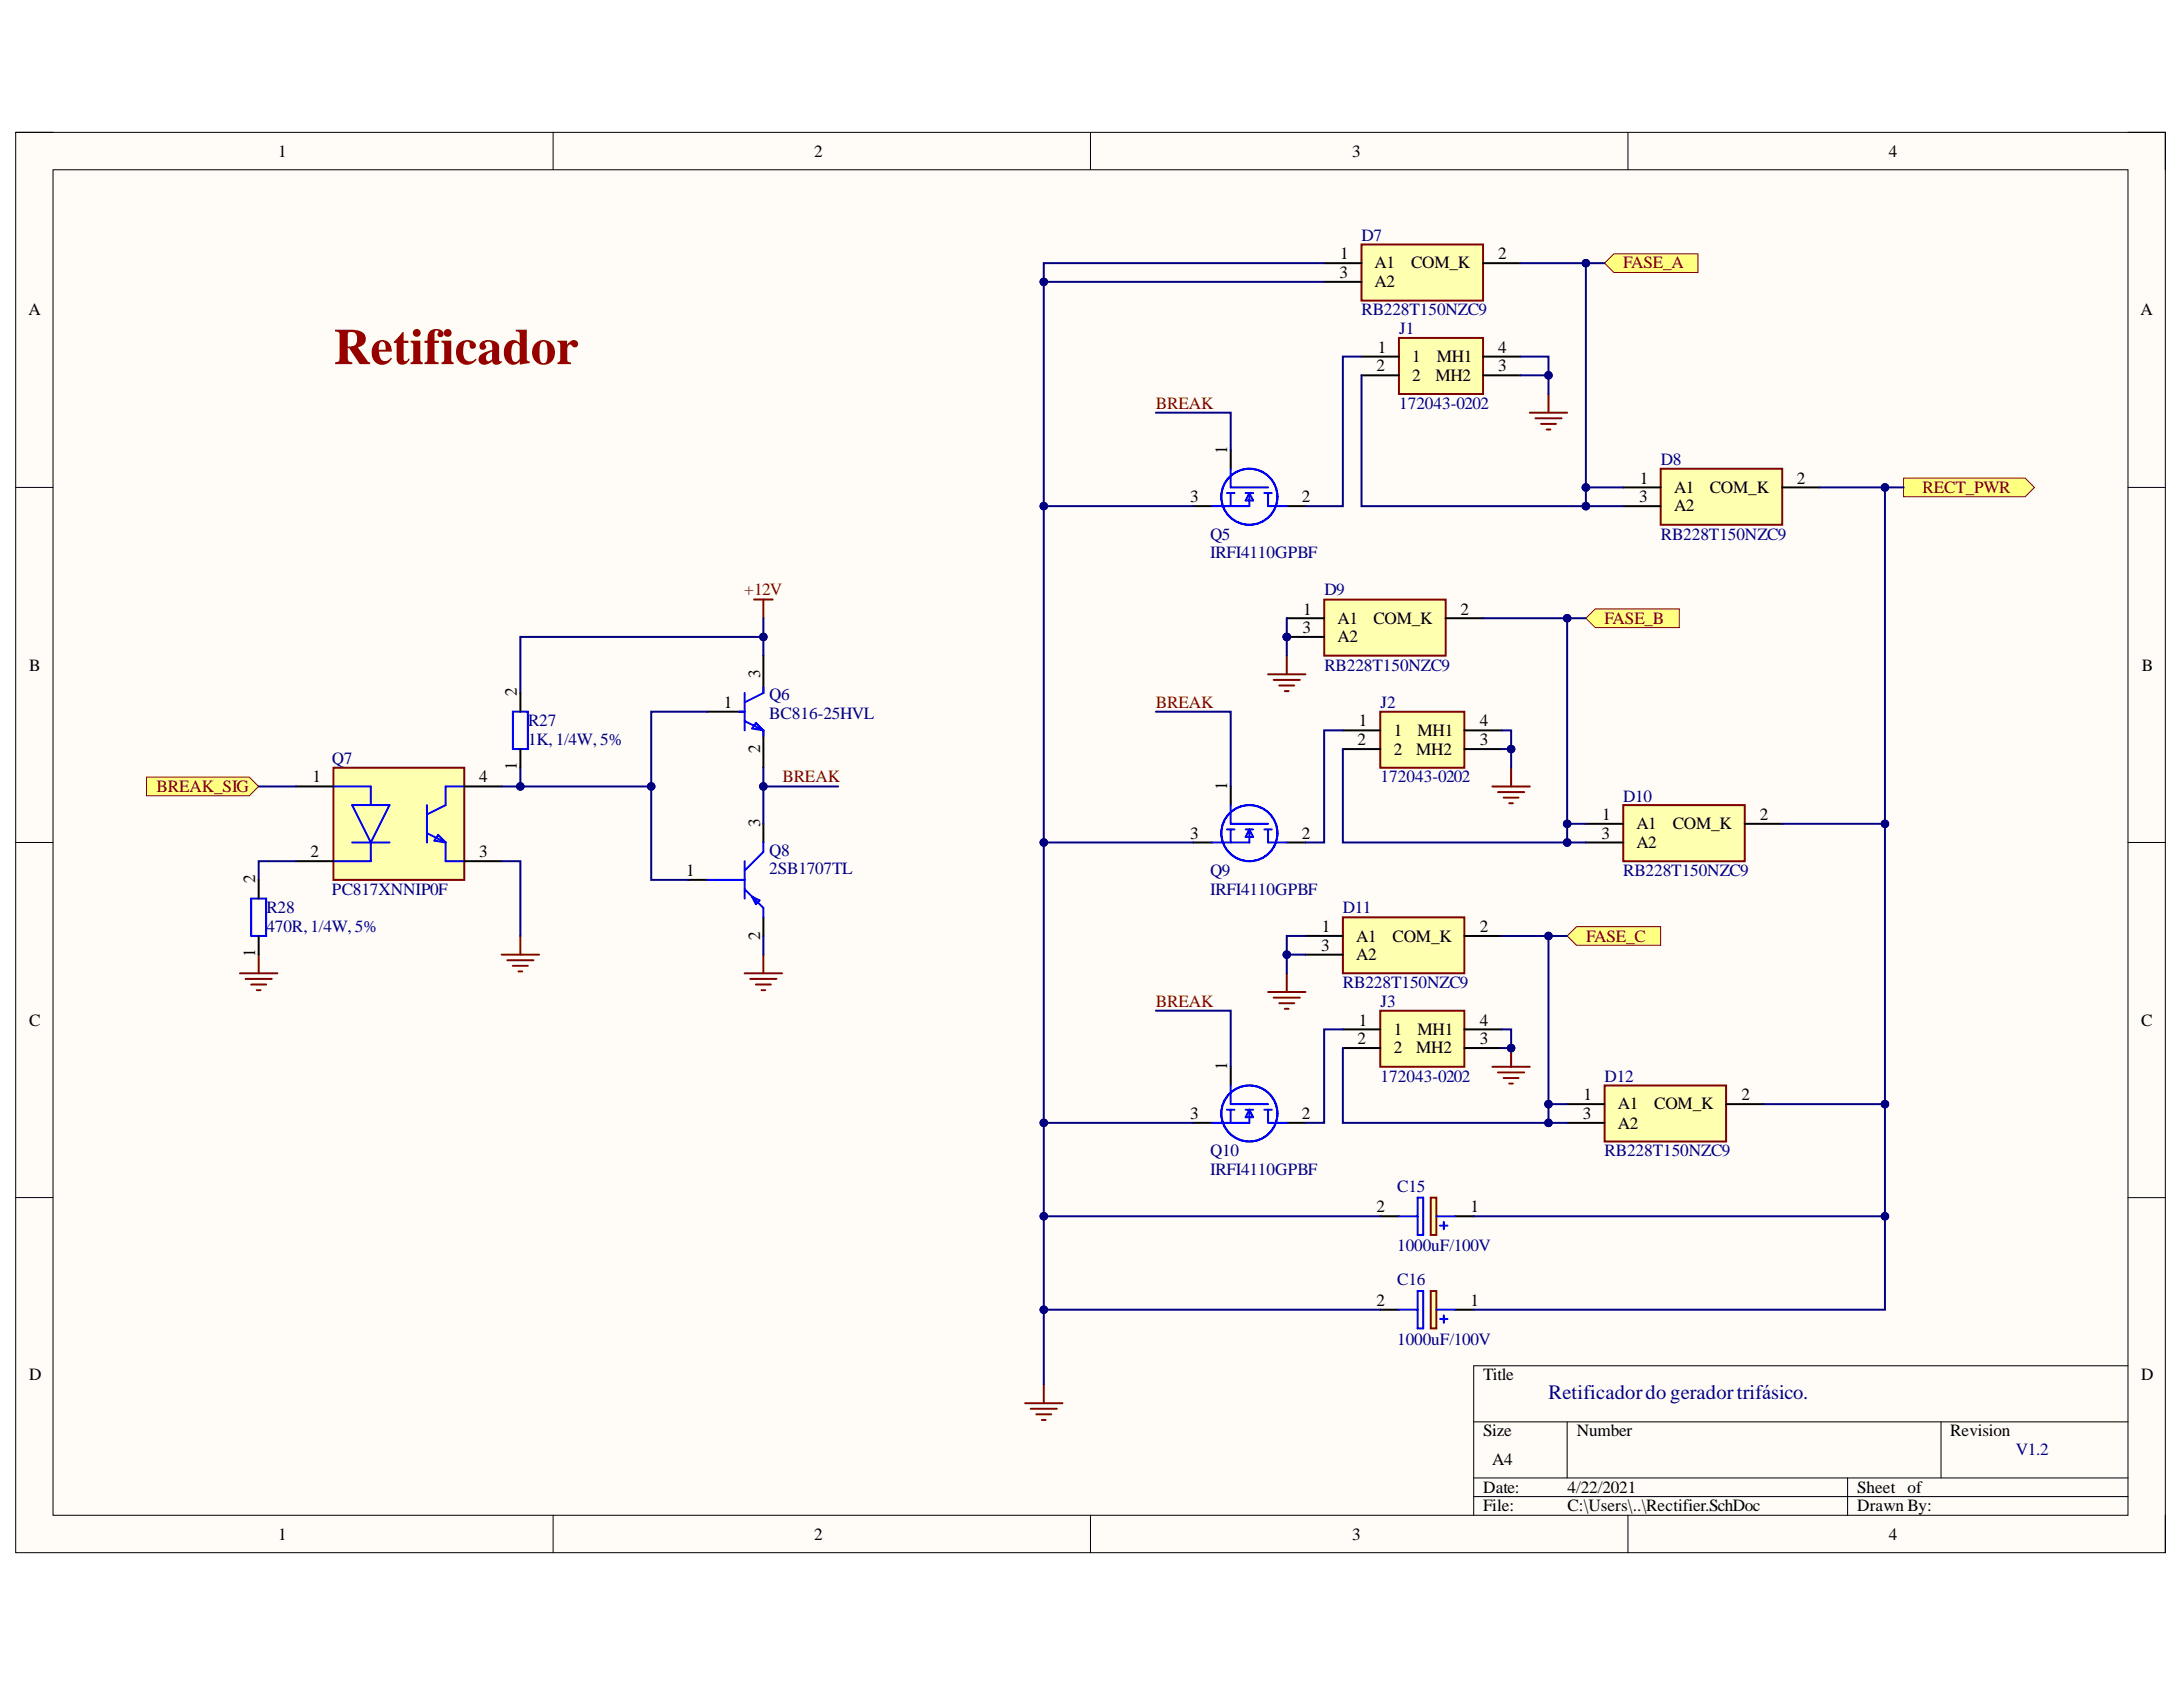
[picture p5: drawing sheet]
<svg xmlns="http://www.w3.org/2000/svg" width="279mm" height="216mm" viewBox="0 0 279 216" stroke-linecap="round" stroke-linejoin="round" font-family="sans-serif">
<defs><g id="words">
<text font-size="6.5" fill="#980000" x="42.7" y="46.6">Retificador</text>
<text font-size="2.6" fill="#000080" x="198.2" y="179">Retificadordo geradortrifásico.</text>
<g font-size="2.2">
<text x="35.6" y="20">1</text>
<text x="104.2" y="20">2</text>
<text x="173.1" y="20">3</text>
<text x="241.7" y="20">4</text>
<text x="171.5" y="35.6">3</text>
<text x="171.5" y="33.2">1</text>
<text x="175.9" y="34.3">A1</text>
<text x="180.6" y="34.3">COM_K</text>
<text x="191.8" y="33.2">2</text>
<text x="3.6" y="40.3">A</text>
<text x="175.9" y="36.8">A2</text>
<text x="274" y="40.3">A</text>
<text x="176.2" y="47.5">2</text>
<text x="176.4" y="45.2">1</text>
<text x="180.8" y="46.3">1</text>
<text x="183.9" y="46.3">MH1</text>
<text x="191.8" y="47.5">3</text>
<text x="191.8" y="45.2">4</text>
<text x="180.8" y="48.7">2</text>
<text x="183.7" y="48.7">MH2</text>
<text x="157.1" y="58.1" transform="rotate(-90 157.1 58.1)">1</text>
<text x="152.3" y="64.3">3</text>
<text x="166.6" y="64.3">2</text>
<text x="209.8" y="64.3">3</text>
<text x="209.9" y="61.9">1</text>
<text x="214.3" y="63.1">A1</text>
<text x="214.3" y="65.5">A2</text>
<text x="218.8" y="63.1">COM_K</text>
<text x="230" y="61.9">2</text>
<text x="166.7" y="81">3</text>
<text x="166.8" y="78.6">1</text>
<text x="171.2" y="79.8">A1</text>
<text x="171.2" y="82.2">A2</text>
<text x="175.8" y="79.8">COM_K</text>
<text x="186.9" y="78.6">2</text>
<text x="3.7" y="85.8">B</text>
<text x="66.1" y="89.1" transform="rotate(-90 66.1 89.1)">2</text>
<text x="97.3" y="86.8" transform="rotate(-90 97.3 86.8)">3</text>
<text x="274.1" y="85.8">B</text>
<text x="92.6" y="90.6">1</text>
<text x="173.7" y="95.4">2</text>
<text x="173.9" y="92.9">1</text>
<text x="178.4" y="94.2">1</text>
<text x="181.4" y="94.2">MH1</text>
<text x="189.4" y="95.4">3</text>
<text x="189.4" y="92.9">4</text>
<text x="40" y="100.1">1</text>
<text x="61.3" y="100.1">4</text>
<text x="66.1" y="98.6" transform="rotate(-90 66.1 98.6)">1</text>
<text x="97.3" y="96.4" transform="rotate(-90 97.3 96.4)">2</text>
<text x="157.1" y="101.1" transform="rotate(-90 157.1 101.1)">1</text>
<text x="178.4" y="96.6">2</text>
<text x="181.3" y="96.6">MH2</text>
<text x="97.3" y="105.9" transform="rotate(-90 97.3 105.9)">3</text>
<text x="152.3" y="107.3">3</text>
<text x="166.6" y="107.3">2</text>
<text x="205" y="107.3">3</text>
<text x="205" y="104.9">1</text>
<text x="209.4" y="106.1">A1</text>
<text x="214.1" y="106.1">COM_K</text>
<text x="225.3" y="104.9">2</text>
<text x="32.7" y="113.1" transform="rotate(-90 32.7 113.1)">2</text>
<text x="39.8" y="109.7">2</text>
<text x="61.3" y="109.7">3</text>
<text x="87.8" y="112.1">1</text>
<text x="209.4" y="108.5">A2</text>
<text x="169.2" y="119.3">1</text>
<text x="189.4" y="119.3">2</text>
<text x="32.7" y="122.5" transform="rotate(-90 32.7 122.5)">1</text>
<text x="97.3" y="120.3" transform="rotate(-90 97.3 120.3)">2</text>
<text x="169.1" y="121.7">3</text>
<text x="173.6" y="120.5">A1</text>
<text x="173.6" y="122.9">A2</text>
<text x="178.2" y="120.5">COM_K</text>
<text x="3.7" y="131.2">C</text>
<text x="173.9" y="131.2">1</text>
<text x="189.4" y="131.2">4</text>
<text x="274.1" y="131.2">C</text>
<text x="157.1" y="137" transform="rotate(-90 157.1 137)">1</text>
<text x="173.7" y="133.6">2</text>
<text x="178.4" y="132.4">1</text>
<text x="178.4" y="134.8">2</text>
<text x="181.3" y="134.8">MH2</text>
<text x="181.4" y="132.4">MH1</text>
<text x="189.4" y="133.6">3</text>
<text x="152.3" y="143.2">3</text>
<text x="166.6" y="143.2">2</text>
<text x="202.6" y="143.2">3</text>
<text x="202.7" y="140.8">1</text>
<text x="207.1" y="142">A1</text>
<text x="211.7" y="142">COM_K</text>
<text x="222.9" y="140.8">2</text>
<text x="207.1" y="144.4">A2</text>
<text x="176.2" y="155.2">2</text>
<text x="188.2" y="155.2">1</text>
<text x="176.2" y="167.1">2</text>
<text x="188.2" y="167.1">1</text>
<text x="3.7" y="176.7">D</text>
<text x="189.8" y="176.7">Title</text>
<text x="274.1" y="176.7">D</text>
<text x="189.8" y="183.8">Size</text>
<text x="201.8" y="183.8">Number</text>
<text x="249.6" y="183.8">Revision</text>
<text x="189.8" y="191">Date:</text>
<text x="191" y="187.5">A4</text>
<text x="200.6" y="191">4/22/2021</text>
<text x="237.7" y="191">Sheet of</text>
<text x="35.6" y="197">1</text>
<text x="104.2" y="197">2</text>
<text x="173.1" y="197">3</text>
<text x="189.8" y="193.4">File:</text>
<text x="200.6" y="193.4">C:\Users\..\Rectifier.SchDoc</text>
<text x="237.7" y="193.4">Drawn By:</text>
<text x="241.7" y="197">4</text>
</g>
<g font-size="2.2" fill="#000080">
<text x="174.2" y="30.8">D7</text>
<text x="174.2" y="40.3">RB228T150NZC9</text>
<text x="179.1" y="42.7">J1</text>
<text x="179.1" y="52.3">172043-0202</text>
<text x="212.6" y="59.5">D8</text>
<text x="154.9" y="69.1">Q5</text>
<text x="154.9" y="71.5">IRFI4110GPBF</text>
<text x="212.6" y="69.1">RB228T150NZC9</text>
<text x="169.5" y="76.2">D9</text>
<text x="98.5" y="89.6">Q6</text>
<text x="169.5" y="85.8">RB228T150NZC9</text>
<text x="67.6" y="92.9">R27</text>
<text x="67.6" y="95.4">1K, 1/4W, 5%</text>
<text x="98.5" y="92">BC816-25HVL</text>
<text x="176.7" y="90.6">J2</text>
<text x="42.5" y="97.8">Q7</text>
<text x="176.7" y="100.1">172043-0202</text>
<text x="207.7" y="102.6">D10</text>
<text x="98.5" y="109.5">Q8</text>
<text x="98.5" y="111.9">2SB1707TL</text>
<text x="154.9" y="112.1">Q9</text>
<text x="207.7" y="112.1">RB228T150NZC9</text>
<text x="34.1" y="116.9">R28</text>
<text x="34.1" y="119.3">470R, 1/4W, 5%</text>
<text x="42.5" y="114.5">PC817XNNIP0F</text>
<text x="154.9" y="114.5">IRFI4110GPBF</text>
<text x="171.9" y="116.9">D11</text>
<text x="171.9" y="126.4">RB228T150NZC9</text>
<text x="176.7" y="128.9">J3</text>
<text x="176.7" y="138.4">172043-0202</text>
<text x="205.4" y="138.4">D12</text>
<text x="154.9" y="148">Q10</text>
<text x="205.4" y="148">RB228T150NZC9</text>
<text x="154.9" y="150.4">IRFI4110GPBF</text>
<text x="178.8" y="152.6">C15</text>
<text x="178.8" y="160.2">1000uF/100V</text>
<text x="178.8" y="164.5">C16</text>
<text x="178.8" y="172.2">1000uF/100V</text>
<text x="258" y="186.2">V1.2</text>
</g>
<g font-size="2.2" fill="#800000">
<text x="207.7" y="34.3">FASE_A</text>
<text x="147.9" y="52.3">BREAK</text>
<text x="246.1" y="63.1">RECT_PWR</text>
<text x="95.2" y="76.2">+12V</text>
<text x="205.4" y="79.8">FASE_B</text>
<text x="147.9" y="90.6">BREAK</text>
<text x="20" y="101.3">BREAK_SIG</text>
<text x="100.2" y="100.1">BREAK</text>
<text x="203" y="120.5">FASE_C</text>
<text x="147.9" y="128.9">BREAK</text>
</g>
</g></defs>
<path d="M2 16.9h275.1v181.8h-275.1z" fill-rule="evenodd" fill="#fffcf8"/>
<path d="M2 16.9h275.1v181.8h-275.1z" fill="none" stroke="#000" stroke-width=".13"/>
<path d="M6.8 21.7h265.6v172.2h-265.6z" fill-rule="evenodd" fill="#fffcf8"/>
<g fill="none" stroke="#000" stroke-width=".13">
<path d="M2 16.9h4.8M70.8 16.9v4.8M139.6 16.9v4.8M208.4 16.9v4.8M272.4 16.9h4.7v4.8M6.8 21.7h265.6v172.2h-265.6zM2 62.4h4.8M272.4 62.4h4.7M2 107.8h4.8M272.4 107.8h4.7M2 153.3h4.8M272.4 153.3h4.7"/>
<path d="M272.4 174.8h-83.8v19.1M70.8 193.9v4.8M139.6 193.9v4.8M188.6 182h83.8M188.6 189.1h83.8M188.6 191.5h83.8M200.6 182v7.1M208.4 193.9v4.8M236.5 189.1v4.8M248.4 182v7.1M277.1 193.9v4.8"/>
</g>
<path d="M157.5 57.6v2.4M152.7 64.8h2.4M164.7 64.8h2.4M152.7 107.8h2.4M157.5 100.6v2.4M164.7 107.8h2.4M157.5 136.5v2.4M152.7 143.7h2.4M164.7 143.7h2.4" fill="none" stroke="#000" stroke-width=".25"/>
<g fill="none" stroke="#00f" stroke-width=".25">
<path d="M157.5 60v2.4h4.8M157 63.1h1M157.5 63.1v1.7M159.4 63.1h1M159.9 63.1v1.7h-4.8M159.9 63.1l.5 1h-1zM161.8 63.1h1M162.3 63.1v1.7h2.4M157 106.1h1M157.5 103v2.4h4.8M157.5 106.1v1.7M159.4 106.1h1"/>
<path d="M159.9 106.1v1.7h-4.8M159.9 106.1l.5 1h-1zM161.8 106.1h1M162.3 106.1v1.7h2.4M157.5 138.9v2.4h4.8M157 142h1M157.5 142v1.7M159.4 142h1M159.9 142v1.7h-4.8M159.9 142l.5 1h-1zM161.8 142h1M162.3 142v1.7h2.4"/>
<circle cx="159.9" cy="63.6" r="3.6"/>
<circle cx="159.9" cy="106.6" r="3.6"/>
<circle cx="159.9" cy="142.5" r="3.6"/>
</g>
<path d="M212.5 60h15.6v7.2h-15.6z" fill-rule="evenodd" fill="#ffffb0"/>
<path d="M212.5 60h15.6v7.2h-15.6z" fill="none" stroke="#800000" stroke-width=".25"/>
<path d="M207.8 62.4h4.7M207.8 64.8h4.7M228.1 62.4h4.8" fill="none" stroke="#000" stroke-width=".25"/>
<path d="M174.3 31.3h15.5v7.2h-15.5z" fill-rule="evenodd" fill="#ffffb0"/>
<path d="M174.3 31.3h15.5v7.2h-15.5zM131.2 179.6h4.8M133.6 177.2v2.4M131.9 180.3h3.4M132.6 181h1.9M133.4 181.7h.4" fill="none" stroke="#800000" stroke-width=".25"/>
<path d="M169.5 33.7h4.8M169.5 36.1h4.8M189.8 33.7h4.8" fill="none" stroke="#000" stroke-width=".25"/>
<circle cx="164.7" cy="81.5" r=".48" fill="#000080"/>
<circle cx="164.7" cy="81.5" r=".48" fill="none" stroke="#000080" stroke-width=".13"/>
<path d="M169.5 76.7h15.5v7.2h-15.5z" fill-rule="evenodd" fill="#ffffb0"/>
<path d="M169.5 76.7h15.5v7.2h-15.5z" fill="none" stroke="#800000" stroke-width=".25"/>
<path d="M164.7 79.1h4.8M185 79.1h4.8M164.7 81.5h4.8" fill="none" stroke="#000" stroke-width=".25"/>
<circle cx="164.7" cy="81.5" r=".48" fill="#000080"/>
<circle cx="164.7" cy="81.5" r=".48" fill="none" stroke="#000080" stroke-width=".13"/>
<path d="M162.3 86.3h4.8M163 87h3.4M163.7 87.7h1.9M164.5 88.5h.4M164.7 83.9v2.4" fill="none" stroke="#800000" stroke-width=".25"/>
<path d="M207.8 103h15.5v7.2h-15.5z" fill-rule="evenodd" fill="#ffffb0"/>
<path d="M207.8 103h15.5v7.2h-15.5z" fill="none" stroke="#800000" stroke-width=".25"/>
<path d="M203 105.4h4.8M203 107.8h4.8M223.3 105.4h4.8" fill="none" stroke="#000" stroke-width=".25"/>
<path d="M171.9 117.4h15.5v7.2h-15.5z" fill-rule="evenodd" fill="#ffffb0"/>
<path d="M171.9 117.4h15.5v7.2h-15.5zM162.3 127h4.8M163 127.7h3.4M163.7 128.4h1.9M164.5 129.1h.4M164.7 124.6v2.4" fill="none" stroke="#800000" stroke-width=".25"/>
<path d="M167.1 119.8h4.8M187.4 119.8h4.8M167.1 122.2h4.8" fill="none" stroke="#000" stroke-width=".25"/>
<path d="M205.4 138.9h15.5v7.2h-15.5z" fill-rule="evenodd" fill="#ffffb0"/>
<path d="M205.4 138.9h15.5v7.2h-15.5z" fill="none" stroke="#800000" stroke-width=".25"/>
<path d="M200.6 141.3h4.8M200.6 143.7h4.8M220.9 141.3h4.8" fill="none" stroke="#000" stroke-width=".25"/>
<path d="M42.7 98.3h16.7v14.3h-16.7z" fill-rule="evenodd" fill="#ffffb0"/>
<path d="M42.7 98.3h16.7v14.3h-16.7zM30.7 124.6h4.8M31.4 125.3h3.4M32.1 126h2M32.9 126.7h.4M33.1 122.2v2.4" fill="none" stroke="#800000" stroke-width=".25"/>
<path d="M42.7 100.6h4.8v2.4M45.1 103h4.8l-2.4 4.8zM45.1 107.8h4.8M47.5 107.8v2.4h-4.8M54.6 103v4.8M54.6 106.6l2.4 1.2M56.1 106.9l.9 .9-1.4-.2zM57 107.8v2.4h2.4M59.4 100.6h-2.4v2.4l-2.4 1.2" fill="none" stroke="#00f" stroke-width=".25"/>
<path d="M37.9 100.6h4.8M37.9 110.2h4.8M59.4 100.6h4.8M59.4 110.2h4.8" fill="none" stroke="#000" stroke-width=".25"/>
<path d="M18.8 99.5h13.1l1.2 1.1-1.2 1.2h-13.1z" fill-rule="evenodd" fill="#ffff80"/>
<path d="M18.8 99.5h13.1l1.2 1.1-1.2 1.2h-13.1z" fill="none" stroke="#800000" stroke-width=".13"/>
<path d="M96.5 76.7h2.4M97.7 76.7v2.4M66.6 119.8v2.4M64.2 122.2h4.8M64.9 122.9h3.4M65.6 123.6h2M66.4 124.3h.4M95.3 124.6h4.8M96 125.3h3.4M96.7 126h2M97.5 126.7h.4M97.7 122.2v2.4" fill="none" stroke="#800000" stroke-width=".25"/>
<path d="M200.6 119.8l1.2-1.2h10.7v2.4h-10.7z" fill-rule="evenodd" fill="#ffff80"/>
<path d="M200.6 119.8l1.2-1.2h10.7v2.4h-10.7z" fill="none" stroke="#800000" stroke-width=".13"/>
<path d="M205.4 33.7l1.2-1.2h10.7v2.4h-10.7z" fill-rule="evenodd" fill="#ffff80"/>
<path d="M205.4 33.7l1.2-1.2h10.7v2.4h-10.7z" fill="none" stroke="#800000" stroke-width=".13"/>
<path d="M203 79.1l1.2-1.2h10.7v2.4h-10.7z" fill-rule="evenodd" fill="#ffff80"/>
<path d="M203 79.1l1.2-1.2h10.7v2.4h-10.7z" fill="none" stroke="#800000" stroke-width=".13"/>
<path d="M243.6 61.2h15.6l1.2 1.2-1.2 1.2h-15.6z" fill-rule="evenodd" fill="#ffff80"/>
<path d="M243.6 61.2h15.6l1.2 1.2-1.2 1.2h-15.6z" fill="none" stroke="#800000" stroke-width=".13"/>
<path d="M90.5 91.1h4.8M97.7 83.9v4.8M97.7 93.5v4.8M88.1 112.6h2.4M97.7 105.4v2.4M97.7 117.4v2.4" fill="none" stroke="#000" stroke-width=".25"/>
<path d="M94.6 91.1h.7M95.3 88.7v4.8M95.3 92.3l2.4 1.2M96.7 92.5l1 1-1.4-.3zM97.7 88v.7l-2.4 1.2M97.7 93.5v.7M90.5 112.6h4.8M95.3 110.2v4.8M95.3 113.8l2.4 2.4v1.2M96.3 114.8l.9 .4-.5 .5zM97.7 107.8v1.2l-2.4 2.4" fill="none" stroke="#00f" stroke-width=".25"/>
<path d="M183.1 153.3h.7v4.7h-.7z" fill-rule="evenodd" fill="#ffffb0"/>
<path d="M183.1 153.3h.7v4.7h-.7z" fill="none" stroke="#800000" stroke-width=".25"/>
<path d="M176.7 155.7h2.3M186.2 155.7h2.4" fill="none" stroke="#000" stroke-width=".25"/>
<path d="M179 155.7h2.4M181.4 153.3h.8v4.7h-.8zM183.8 155.7h2.4M184.3 156.9h1M184.8 156.4v.9" fill="none" stroke="#00f" stroke-width=".25"/>
<path d="M183.1 165.2h.7v4.8h-.7z" fill-rule="evenodd" fill="#ffffb0"/>
<path d="M183.1 165.2h.7v4.8h-.7z" fill="none" stroke="#800000" stroke-width=".25"/>
<path d="M176.7 167.6h2.3M186.2 167.6h2.4" fill="none" stroke="#000" stroke-width=".25"/>
<path d="M179 167.6h2.4M181.4 165.2h.8v4.8h-.8zM183.8 167.6h2.4M184.3 168.8h1M184.8 168.3v1" fill="none" stroke="#00f" stroke-width=".25"/>
<path d="M176.7 129.4h10.7v7.1h-10.7z" fill-rule="evenodd" fill="#ffffb0"/>
<path d="M176.7 129.4h10.7v7.1h-10.7zM191 136.5h4.8M191.7 137.2h3.4M192.4 138h2M193.2 138.7h.4M193.4 134.1v2.4" fill="none" stroke="#800000" stroke-width=".25"/>
<path d="M171.9 131.7h4.8M171.9 134.1h4.8M187.4 131.7h4.8M187.4 134.1h4.8" fill="none" stroke="#000" stroke-width=".25"/>
<circle cx="193.4" cy="134.1" r=".48" fill="#000080"/>
<circle cx="193.4" cy="134.1" r=".48" fill="none" stroke="#000080" stroke-width=".13"/>
<path d="M176.7 91.1h10.7v7.2h-10.7z" fill-rule="evenodd" fill="#ffffb0"/>
<path d="M176.7 91.1h10.7v7.2h-10.7zM193.4 98.3v2.4M191 100.7h4.8M191.7 101.4h3.4M192.4 102.1h2M193.2 102.8h.4" fill="none" stroke="#800000" stroke-width=".25"/>
<path d="M171.9 93.5h4.8M171.9 95.9h4.8M187.4 93.5h4.8M187.4 95.9h4.8" fill="none" stroke="#000" stroke-width=".25"/>
<path d="M179 43.2h10.8v7.2h-10.8z" fill-rule="evenodd" fill="#ffffb0"/>
<path d="M179 43.2h10.8v7.2h-10.8zM195.8 52.8h4.8M196.5 53.5h3.4M197.2 54.3h1.9M198 55h.4M198.2 50.4v2.4" fill="none" stroke="#800000" stroke-width=".25"/>
<path d="M174.3 45.6h4.7M174.3 48h4.7M189.8 45.6h4.8M189.8 48h4.8" fill="none" stroke="#000" stroke-width=".25"/>
<path d="M152.7 107.8h-19.1v35.9" fill="none" stroke="#000080" stroke-width=".25"/>
<circle cx="133.6" cy="143.7" r=".48" fill="#000080"/>
<circle cx="133.6" cy="143.7" r=".48" fill="none" stroke="#000080" stroke-width=".13"/>
<circle cx="133.6" cy="107.8" r=".48" fill="#000080"/>
<circle cx="133.6" cy="107.8" r=".48" fill="none" stroke="#000080" stroke-width=".13"/>
<path d="M152.7 64.8h-19.1v43" fill="none" stroke="#000080" stroke-width=".25"/>
<circle cx="133.6" cy="64.8" r=".48" fill="#000080"/>
<circle cx="133.6" cy="64.8" r=".48" fill="none" stroke="#000080" stroke-width=".13"/>
<circle cx="133.6" cy="107.8" r=".48" fill="#000080"/>
<circle cx="133.6" cy="107.8" r=".48" fill="none" stroke="#000080" stroke-width=".13"/>
<path d="M228.1 105.4h13.2" fill="none" stroke="#000080" stroke-width=".25"/>
<circle cx="241.3" cy="105.4" r=".48" fill="#000080"/>
<circle cx="241.3" cy="105.4" r=".48" fill="none" stroke="#000080" stroke-width=".13"/>
<path d="M225.7 141.3h15.6" fill="none" stroke="#000080" stroke-width=".25"/>
<circle cx="241.3" cy="141.3" r=".48" fill="#000080"/>
<circle cx="241.3" cy="141.3" r=".48" fill="none" stroke="#000080" stroke-width=".13"/>
<path d="M66.6 98.3v2.3M33.1 100.6h4.8M37.9 110.2h-4.8v2.4" fill="none" stroke="#000080" stroke-width=".25"/>
<circle cx="66.6" cy="100.6" r=".48" fill="#000080"/>
<circle cx="66.6" cy="100.6" r=".48" fill="none" stroke="#000080" stroke-width=".13"/>
<path d="M147.9 52.8h9.6v4.8M97.7 81.5h-31.1v7.2M147.9 91.1h9.6v9.5M64.2 110.2h2.4v9.6M147.9 129.3h9.6v7.2" fill="none" stroke="#000080" stroke-width=".25"/>
<circle cx="97.7" cy="81.5" r=".48" fill="#000080"/>
<circle cx="97.7" cy="81.5" r=".48" fill="none" stroke="#000080" stroke-width=".13"/>
<path d="M97.7 100.6h9.6" fill="none" stroke="#000080" stroke-width=".25"/>
<circle cx="97.7" cy="100.6" r=".48" fill="#000080"/>
<circle cx="97.7" cy="100.6" r=".48" fill="none" stroke="#000080" stroke-width=".13"/>
<path d="M97.7 79.1v4.8" fill="none" stroke="#000080" stroke-width=".25"/>
<circle cx="97.7" cy="81.5" r=".48" fill="#000080"/>
<circle cx="97.7" cy="81.5" r=".48" fill="none" stroke="#000080" stroke-width=".13"/>
<path d="M241.3 62.4h2.3" fill="none" stroke="#000080" stroke-width=".25"/>
<circle cx="241.3" cy="62.4" r=".48" fill="#000080"/>
<circle cx="241.3" cy="62.4" r=".48" fill="none" stroke="#000080" stroke-width=".13"/>
<path d="M97.7 98.3v7.1" fill="none" stroke="#000080" stroke-width=".25"/>
<circle cx="97.7" cy="100.6" r=".48" fill="#000080"/>
<circle cx="97.7" cy="100.6" r=".48" fill="none" stroke="#000080" stroke-width=".13"/>
<path d="M83.3 100.6v12h4.8M97.7 119.8v2.4" fill="none" stroke="#000080" stroke-width=".25"/>
<circle cx="83.3" cy="100.6" r=".48" fill="#000080"/>
<circle cx="83.3" cy="100.6" r=".48" fill="none" stroke="#000080" stroke-width=".13"/>
<path d="M188.6 155.7h52.7" fill="none" stroke="#000080" stroke-width=".25"/>
<circle cx="241.3" cy="155.7" r=".48" fill="#000080"/>
<circle cx="241.3" cy="155.7" r=".48" fill="none" stroke="#000080" stroke-width=".13"/>
<path d="M133.6 167.6h43.1" fill="none" stroke="#000080" stroke-width=".25"/>
<circle cx="133.6" cy="167.6" r=".48" fill="#000080"/>
<circle cx="133.6" cy="167.6" r=".48" fill="none" stroke="#000080" stroke-width=".13"/>
<path d="M133.6 155.7h43.1" fill="none" stroke="#000080" stroke-width=".25"/>
<circle cx="133.6" cy="155.7" r=".48" fill="#000080"/>
<circle cx="133.6" cy="155.7" r=".48" fill="none" stroke="#000080" stroke-width=".13"/>
<path d="M171.9 131.7h-2.4v12h-2.4M192.2 131.7h1.2v2.4h-1.2" fill="none" stroke="#000080" stroke-width=".25"/>
<circle cx="193.4" cy="134.1" r=".48" fill="#000080"/>
<circle cx="193.4" cy="134.1" r=".48" fill="none" stroke="#000080" stroke-width=".13"/>
<path d="M164.7 122.2h2.4" fill="none" stroke="#000080" stroke-width=".25"/>
<circle cx="164.7" cy="122.2" r=".48" fill="#000080"/>
<circle cx="164.7" cy="122.2" r=".48" fill="none" stroke="#000080" stroke-width=".13"/>
<path d="M192.2 119.8h6" fill="none" stroke="#000080" stroke-width=".25"/>
<circle cx="198.2" cy="119.8" r=".48" fill="#000080"/>
<circle cx="198.2" cy="119.8" r=".48" fill="none" stroke="#000080" stroke-width=".13"/>
<path d="M164.7 79.1v4.8" fill="none" stroke="#000080" stroke-width=".25"/>
<circle cx="164.7" cy="81.5" r=".48" fill="#000080"/>
<circle cx="164.7" cy="81.5" r=".48" fill="none" stroke="#000080" stroke-width=".13"/>
<path d="M189.8 79.1h10.8" fill="none" stroke="#000080" stroke-width=".25"/>
<circle cx="200.6" cy="79.1" r=".48" fill="#000080"/>
<circle cx="200.6" cy="79.1" r=".48" fill="none" stroke="#000080" stroke-width=".13"/>
<path d="M203 79.1h-2.4v26.3" fill="none" stroke="#000080" stroke-width=".25"/>
<circle cx="200.6" cy="79.1" r=".48" fill="#000080"/>
<circle cx="200.6" cy="79.1" r=".48" fill="none" stroke="#000080" stroke-width=".13"/>
<circle cx="200.6" cy="105.4" r=".48" fill="#000080"/>
<circle cx="200.6" cy="105.4" r=".48" fill="none" stroke="#000080" stroke-width=".13"/>
<path d="M193.4 95.9v2.4" fill="none" stroke="#000080" stroke-width=".25"/>
<circle cx="193.4" cy="95.9" r=".48" fill="#000080"/>
<circle cx="193.4" cy="95.9" r=".48" fill="none" stroke="#000080" stroke-width=".13"/>
<path d="M203 105.4h-2.4v2.4h2.4" fill="none" stroke="#000080" stroke-width=".25"/>
<circle cx="200.6" cy="105.4" r=".48" fill="#000080"/>
<circle cx="200.6" cy="105.4" r=".48" fill="none" stroke="#000080" stroke-width=".13"/>
<circle cx="200.6" cy="107.8" r=".48" fill="#000080"/>
<circle cx="200.6" cy="107.8" r=".48" fill="none" stroke="#000080" stroke-width=".13"/>
<path d="M171.9 95.9v11.9h28.7" fill="none" stroke="#000080" stroke-width=".25"/>
<circle cx="200.6" cy="107.8" r=".48" fill="#000080"/>
<circle cx="200.6" cy="107.8" r=".48" fill="none" stroke="#000080" stroke-width=".13"/>
<path d="M171.9 93.5h-2.4v14.3h-2.4M167.1 119.8h-2.4v4.8" fill="none" stroke="#000080" stroke-width=".25"/>
<circle cx="164.7" cy="122.2" r=".48" fill="#000080"/>
<circle cx="164.7" cy="122.2" r=".48" fill="none" stroke="#000080" stroke-width=".13"/>
<path d="M192.2 93.5h1.2v2.4h-1.2" fill="none" stroke="#000080" stroke-width=".25"/>
<circle cx="193.4" cy="95.9" r=".48" fill="#000080"/>
<circle cx="193.4" cy="95.9" r=".48" fill="none" stroke="#000080" stroke-width=".13"/>
<path d="M200.6 119.8h-2.4v23.9h2.4" fill="none" stroke="#000080" stroke-width=".25"/>
<circle cx="198.2" cy="119.8" r=".48" fill="#000080"/>
<circle cx="198.2" cy="119.8" r=".48" fill="none" stroke="#000080" stroke-width=".13"/>
<circle cx="198.2" cy="141.3" r=".48" fill="#000080"/>
<circle cx="198.2" cy="141.3" r=".48" fill="none" stroke="#000080" stroke-width=".13"/>
<circle cx="198.2" cy="143.7" r=".48" fill="#000080"/>
<circle cx="198.2" cy="143.7" r=".48" fill="none" stroke="#000080" stroke-width=".13"/>
<path d="M133.6 36.1h35.9" fill="none" stroke="#000080" stroke-width=".25"/>
<circle cx="133.6" cy="36.1" r=".48" fill="#000080"/>
<circle cx="133.6" cy="36.1" r=".48" fill="none" stroke="#000080" stroke-width=".13"/>
<path d="M194.6 33.7h8.4" fill="none" stroke="#000080" stroke-width=".25"/>
<circle cx="203" cy="33.7" r=".48" fill="#000080"/>
<circle cx="203" cy="33.7" r=".48" fill="none" stroke="#000080" stroke-width=".13"/>
<path d="M169.5 33.7h-35.9v31.1" fill="none" stroke="#000080" stroke-width=".25"/>
<circle cx="133.6" cy="36.1" r=".48" fill="#000080"/>
<circle cx="133.6" cy="36.1" r=".48" fill="none" stroke="#000080" stroke-width=".13"/>
<circle cx="133.6" cy="64.8" r=".48" fill="#000080"/>
<circle cx="133.6" cy="64.8" r=".48" fill="none" stroke="#000080" stroke-width=".13"/>
<path d="M205.4 33.7h-2.4v28.7" fill="none" stroke="#000080" stroke-width=".25"/>
<circle cx="203" cy="33.7" r=".48" fill="#000080"/>
<circle cx="203" cy="33.7" r=".48" fill="none" stroke="#000080" stroke-width=".13"/>
<circle cx="203" cy="62.4" r=".48" fill="#000080"/>
<circle cx="203" cy="62.4" r=".48" fill="none" stroke="#000080" stroke-width=".13"/>
<path d="M194.6 45.6h3.6v4.8" fill="none" stroke="#000080" stroke-width=".25"/>
<circle cx="198.2" cy="48" r=".48" fill="#000080"/>
<circle cx="198.2" cy="48" r=".48" fill="none" stroke="#000080" stroke-width=".13"/>
<path d="M194.6 48h3.6" fill="none" stroke="#000080" stroke-width=".25"/>
<circle cx="198.2" cy="48" r=".48" fill="#000080"/>
<circle cx="198.2" cy="48" r=".48" fill="none" stroke="#000080" stroke-width=".13"/>
<path d="M207.8 62.4h-4.8v2.4h4.8" fill="none" stroke="#000080" stroke-width=".25"/>
<circle cx="203" cy="62.4" r=".48" fill="#000080"/>
<circle cx="203" cy="62.4" r=".48" fill="none" stroke="#000080" stroke-width=".13"/>
<circle cx="203" cy="64.8" r=".48" fill="#000080"/>
<circle cx="203" cy="64.8" r=".48" fill="none" stroke="#000080" stroke-width=".13"/>
<path d="M174.3 48v16.8h28.7" fill="none" stroke="#000080" stroke-width=".25"/>
<circle cx="203" cy="64.8" r=".48" fill="#000080"/>
<circle cx="203" cy="64.8" r=".48" fill="none" stroke="#000080" stroke-width=".13"/>
<path d="M174.3 45.6h-2.4v19.2h-4.8M198.2 141.3h2.4" fill="none" stroke="#000080" stroke-width=".25"/>
<circle cx="198.2" cy="141.3" r=".48" fill="#000080"/>
<circle cx="198.2" cy="141.3" r=".48" fill="none" stroke="#000080" stroke-width=".13"/>
<path d="M171.9 134.1v9.6h26.3" fill="none" stroke="#000080" stroke-width=".25"/>
<circle cx="198.2" cy="143.7" r=".48" fill="#000080"/>
<circle cx="198.2" cy="143.7" r=".48" fill="none" stroke="#000080" stroke-width=".13"/>
<path d="M65.6 91.1h2v4.8h-2zM32.1 115h2v4.8h-2z" fill="none" stroke="#00f" stroke-width=".25"/>
<path d="M66.6 88.7v2.4M66.6 95.9v2.4M33.1 112.6v2.4M33.1 119.8v2.4" fill="none" stroke="#000" stroke-width=".25"/>
<path d="M90.5 91.1h-7.2v9.5h-19.1" fill="none" stroke="#000080" stroke-width=".25"/>
<circle cx="66.6" cy="100.6" r=".48" fill="#000080"/>
<circle cx="66.6" cy="100.6" r=".48" fill="none" stroke="#000080" stroke-width=".13"/>
<circle cx="83.3" cy="100.6" r=".48" fill="#000080"/>
<circle cx="83.3" cy="100.6" r=".48" fill="none" stroke="#000080" stroke-width=".13"/>
<path d="M152.7 143.7h-19.1v33.5" fill="none" stroke="#000080" stroke-width=".25"/>
<circle cx="133.6" cy="167.6" r=".48" fill="#000080"/>
<circle cx="133.6" cy="167.6" r=".48" fill="none" stroke="#000080" stroke-width=".13"/>
<circle cx="133.6" cy="155.7" r=".48" fill="#000080"/>
<circle cx="133.6" cy="155.7" r=".48" fill="none" stroke="#000080" stroke-width=".13"/>
<circle cx="133.6" cy="143.7" r=".48" fill="#000080"/>
<circle cx="133.6" cy="143.7" r=".48" fill="none" stroke="#000080" stroke-width=".13"/>
<path d="M232.9 62.4h8.4v105.2h-52.7" fill="none" stroke="#000080" stroke-width=".25"/>
<circle cx="241.3" cy="155.7" r=".48" fill="#000080"/>
<circle cx="241.3" cy="155.7" r=".48" fill="none" stroke="#000080" stroke-width=".13"/>
<circle cx="241.3" cy="141.3" r=".48" fill="#000080"/>
<circle cx="241.3" cy="141.3" r=".48" fill="none" stroke="#000080" stroke-width=".13"/>
<circle cx="241.3" cy="105.4" r=".48" fill="#000080"/>
<circle cx="241.3" cy="105.4" r=".48" fill="none" stroke="#000080" stroke-width=".13"/>
<circle cx="241.3" cy="62.4" r=".48" fill="#000080"/>
<circle cx="241.3" cy="62.4" r=".48" fill="none" stroke="#000080" stroke-width=".13"/>
<use href="#words"/>
</svg>
